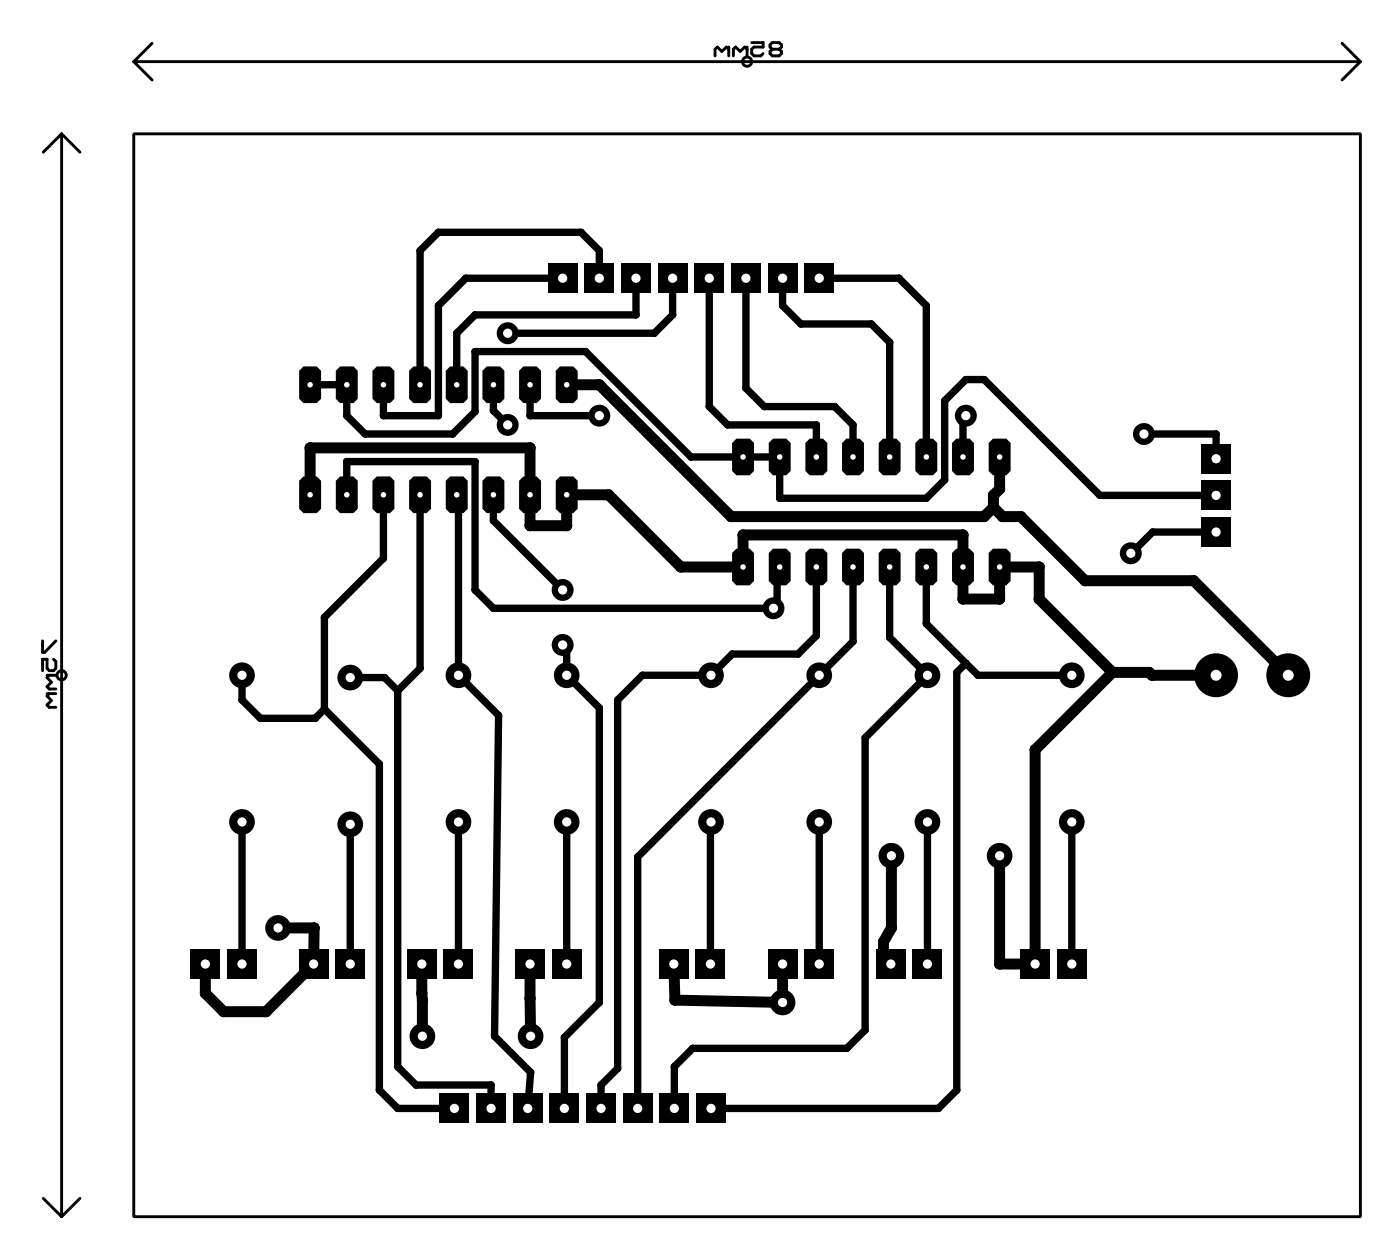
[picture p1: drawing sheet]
<svg xmlns="http://www.w3.org/2000/svg" width="97mm" height="87mm" viewBox="0 0 97 87" stroke-linecap="round" stroke-linejoin="round" font-family="sans-serif">
<g fill="#000">
<circle cx="29.1" cy="17.4" r=".25"/>
<circle cx="30.4" cy="16.1" r=".25"/>
<circle cx="32.3" cy="19.3" r=".25"/>
<circle cx="40.3" cy="16.1" r=".25"/>
<circle cx="41.5" cy="17.4" r=".25"/>
<circle cx="62.3" cy="19.3" r=".25"/>
<circle cx="21.5" cy="31" r=".38"/>
<circle cx="24" cy="32" r=".25"/>
<circle cx="24" cy="28.8" r=".25"/>
<circle cx="25.3" cy="30.1" r=".25"/>
<circle cx="26.6" cy="28.8" r=".25"/>
<circle cx="26.6" cy="38.7" r=".25"/>
<circle cx="30.4" cy="28.8" r=".25"/>
<circle cx="30.4" cy="21.2" r=".25"/>
<circle cx="31.4" cy="30.1" r=".25"/>
<circle cx="31.6" cy="34.5" r=".25"/>
<circle cx="31.6" cy="23.1" r=".25"/>
<circle cx="31.8" cy="34.6" r=".25"/>
<circle cx="32.9" cy="24.3" r=".25"/>
<circle cx="32.9" cy="28.5" r=".25"/>
<circle cx="32.9" cy="21.8" r=".25"/>
<circle cx="32.9" cy="32" r=".25"/>
<circle cx="34.2" cy="28.4" r=".25"/>
<circle cx="34.2" cy="36.1" r=".25"/>
<circle cx="36.7" cy="36.4" r=".38"/>
<circle cx="36.7" cy="31" r=".38"/>
<circle cx="36.7" cy="28.8" r=".25"/>
<circle cx="39.3" cy="36.4" r=".38"/>
<circle cx="40.6" cy="24.3" r=".25"/>
<circle cx="41.5" cy="26.6" r=".38"/>
<circle cx="42.2" cy="34.3" r=".38"/>
<circle cx="44.1" cy="21.8" r=".25"/>
<circle cx="45.3" cy="23.1" r=".25"/>
<circle cx="46.6" cy="21.8" r=".25"/>
<circle cx="47.2" cy="39.3" r=".38"/>
<circle cx="47.9" cy="31.6" r=".25"/>
<circle cx="49.1" cy="28.2" r=".25"/>
<circle cx="50.4" cy="29.4" r=".25"/>
<circle cx="50.7" cy="35.8" r=".38"/>
<circle cx="51.5" cy="37" r=".38"/>
<circle cx="51.5" cy="31.6" r=".25"/>
<circle cx="51.7" cy="26.9" r=".25"/>
<circle cx="53" cy="28.2" r=".25"/>
<circle cx="53.8" cy="39.3" r=".25"/>
<circle cx="54" cy="31.6" r=".25"/>
<circle cx="54" cy="34.5" r=".25"/>
<circle cx="54.2" cy="21.2" r=".25"/>
<circle cx="55.5" cy="22.4" r=".25"/>
<circle cx="56.6" cy="29.4" r=".25"/>
<circle cx="57.8" cy="28.2" r=".25"/>
<circle cx="59.1" cy="29.4" r=".25"/>
<circle cx="60.4" cy="22.4" r=".25"/>
<circle cx="61.6" cy="23.7" r=".25"/>
<circle cx="64.2" cy="34.5" r=".25"/>
<circle cx="64.2" cy="21.2" r=".25"/>
<circle cx="65.5" cy="33.2" r=".25"/>
<circle cx="65.5" cy="27.8" r=".25"/>
<circle cx="66.7" cy="37" r=".38"/>
<circle cx="66.7" cy="29" r=".25"/>
<circle cx="66.9" cy="26.3" r=".25"/>
<circle cx="68.2" cy="35.8" r=".38"/>
<circle cx="68.2" cy="26.3" r=".25"/>
<circle cx="68.8" cy="35.1" r=".38"/>
<circle cx="68.8" cy="34.3" r=".38"/>
<circle cx="69.3" cy="33.9" r=".38"/>
<circle cx="69.5" cy="35.8" r=".38"/>
<circle cx="70.7" cy="35.8" r=".38"/>
<circle cx="72" cy="39.3" r=".38"/>
<circle cx="76.2" cy="34.3" r=".25"/>
<circle cx="78.4" cy="38.4" r=".25"/>
<circle cx="79.9" cy="36.8" r=".25"/>
<circle cx="84.3" cy="30.1" r=".25"/>
<circle cx="16.8" cy="48.5" r=".25"/>
<circle cx="18" cy="49.7" r=".25"/>
<circle cx="21.8" cy="49.7" r=".25"/>
<circle cx="22.5" cy="49.1" r=".25"/>
<circle cx="22.5" cy="42.8" r=".25"/>
<circle cx="26.3" cy="52.9" r=".25"/>
<circle cx="26.6" cy="46.9" r=".25"/>
<circle cx="27.6" cy="47.8" r=".25"/>
<circle cx="29.1" cy="46.3" r=".25"/>
<circle cx="32.9" cy="40.9" r=".25"/>
<circle cx="34.2" cy="42.1" r=".25"/>
<circle cx="34.5" cy="49.5" r=".25"/>
<circle cx="39" cy="44.7" r=".76"/>
<circle cx="39.3" cy="44.9" r=".25"/>
<circle cx="41.5" cy="49" r=".25"/>
<circle cx="42.8" cy="48.5" r=".25"/>
<circle cx="44.2" cy="59.3" r=".25"/>
<circle cx="44.5" cy="46.8" r=".25"/>
<circle cx="49.2" cy="57" r=".25"/>
<circle cx="50.7" cy="45.3" r=".25"/>
<circle cx="53.8" cy="41.9" r=".25"/>
<circle cx="55.3" cy="45.3" r=".25"/>
<circle cx="56.6" cy="44" r=".25"/>
<circle cx="59.1" cy="44.4" r=".25"/>
<circle cx="59.9" cy="51.1" r=".25"/>
<circle cx="61.6" cy="44.1" r=".25"/>
<circle cx="64.2" cy="43.2" r=".25"/>
<circle cx="66.3" cy="46.6" r=".25"/>
<circle cx="66.7" cy="41.5" r=".38"/>
<circle cx="66.9" cy="45.9" r=".25"/>
<circle cx="67.8" cy="46.8" r=".25"/>
<circle cx="69.3" cy="41.5" r=".38"/>
<circle cx="71.7" cy="51.9" r=".38"/>
<circle cx="72" cy="41.5" r=".38"/>
<circle cx="75.2" cy="40.2" r=".38"/>
<circle cx="77.1" cy="46.6" r=".38"/>
<circle cx="79.6" cy="46.6" r=".38"/>
<circle cx="79.8" cy="46.8" r=".38"/>
<circle cx="82.7" cy="40.2" r=".38"/>
<circle cx="14.2" cy="68.8" r=".38"/>
<circle cx="15.5" cy="70.1" r=".38"/>
<circle cx="18.4" cy="70.1" r=".38"/>
<circle cx="21.8" cy="64.3" r=".38"/>
<circle cx="26.3" cy="75.5" r=".25"/>
<circle cx="27.6" cy="73.9" r=".25"/>
<circle cx="27.6" cy="76.8" r=".25"/>
<circle cx="28.8" cy="75.1" r=".25"/>
<circle cx="29.2" cy="68.8" r=".38"/>
<circle cx="29.3" cy="69.3" r=".38"/>
<circle cx="34" cy="75.1" r=".25"/>
<circle cx="34.3" cy="71.8" r=".25"/>
<circle cx="36.7" cy="69.1" r=".38"/>
<circle cx="36.8" cy="74.3" r=".25"/>
<circle cx="39.1" cy="71.8" r=".25"/>
<circle cx="41.5" cy="69.4" r=".25"/>
<circle cx="41.6" cy="75.1" r=".25"/>
<circle cx="42.8" cy="74" r=".25"/>
<circle cx="46.7" cy="73.9" r=".25"/>
<circle cx="46.8" cy="69.3" r=".38"/>
<circle cx="48" cy="72.6" r=".25"/>
<circle cx="58.7" cy="72.6" r=".25"/>
<circle cx="59.9" cy="71.3" r=".25"/>
<circle cx="61.2" cy="65.2" r=".38"/>
<circle cx="61.2" cy="66.8" r=".38"/>
<circle cx="61.8" cy="64.3" r=".38"/>
<circle cx="65" cy="76.8" r=".25"/>
<circle cx="66.3" cy="75.5" r=".25"/>
<circle cx="69.3" cy="66.8" r=".38"/>
</g>
<g fill="none" stroke="#000" stroke-width=".51">
<path d="M39 19.3h-6.7l-1.9 1.9v7.6h-3.8v-2.2M41.5 19.3v-1.9l-1.2-1.3h-9.9l-1.3 1.3v9.2M44.1 19.3v2.5h-11.2l-1.3 1.3v3.5M46.6 19.3v2.5l-1.3 1.3h-10.1M49.1 19.3v8.9l1.3 1.2h6.2v2.2M51.7 19.3v7.6l1.3 1.3h4.8l1.3 1.2v2.2M54.2 19.3v1.9l1.3 1.2h4.9l1.2 1.3v7.9M56.8 19.3h5.5l1.9 1.9v10.4M21.5 26.6h2.5v2.2l1.3 1.3h6.1l1.5-1.6v-4.2h7.7l7.3 7.3h6.1v2.9h10.2l1.3-1.3v-5.4l1.4-1.5h1.3l8 8h8.1M24 34.3v-2.3h8.9v8.9l1.3 1.2h19.4l.2-.2v-2.6h.2M26.6 34.3v4.4l-4.1 4.1v6.3M29.1 34.3v12l-1.5 1.5"/>
<path d="M31.6 34.3v.2l.2 .1v12.2l2.7 2.7-.2 22.3 2.5 2.5-.2 2.5M34.2 34.3v1.8l4.8 4.8M34.2 26.6v1.8l1 1M36.7 26.6v2.2h4.8M56.6 39.3v4.7l-1.3 1.3h-4.6l-1.4 1.5h-4.8l-1.7 1.7v25.5l-1.2 1.1v1.7M59.1 39.3v5.1l-14.9 14.9v17.5M61.6 39.3v4.8l2.7 2.7-4.4 4.3v20.2l-1.2 1.3h-10.7l-1.3 1.3v2.9M64.2 39.3v3.9l2.7 2.7M66.9 28.8l-.2 .2v2.6M79.3 30.1h5v1.7M84.3 36.8h-4.4l-1.5 1.5M16.8 46.8v1.7l1.2 1.2h3.8l.7-.6"/>
<path d="M16.8 56.9v9.9M22.5 49.1l3.8 3.8v22.6l1.3 1.3h3.9M24.3 46.9h2.3l1 .9M24.3 57.1v9.7M27.6 47.8v26.1l1.2 1.2h5.2v1.7M31.8 56.9v9.9M39 44.7l.3 .2v1.9l2.2 2.2v20.4l-2.4 2.4v5M39.3 56.9v9.9M49.3 56.9l-.1 9.9M56.8 56.9v9.9M64.3 56.9v9.9M66.9 45.9l-.6 .7v28.9l-1.3 1.3h-15.7"/>
<path d="M66.9 45.9l.9 .9h6.5M74.3 56.9v9.9"/>
</g>
<g fill="#000">
<circle cx="51.5" cy="31.6" r=".25"/>
<circle cx="54" cy="31.6" r=".25"/>
</g>
<path d="M21.5 34.3v-3.3h15.2v5.4h2.6v-2.1h2.9l5 5h4.3v-2.3h15.2v4.5h2.6v-2.2h2.7v2.2l5.1 5.1M39.3 26.6h2.2l9.2 9.2h17.5l.6-.7M68.8 35.1l.7 .7h1.2l4.5 4.4h7.5l6.6 6.6M69.3 31.6v2.3l-.5 .4v.8M61.8 59.3v5l-.6 .9v1.6h.5M77.1 46.6l-5.4 5.3v14.9h-2.4v-7.5M77.1 46.6h2.5l.2 .2h4.5M19.3 64.3h2.5l-.1 2.5-3.3 3.3h-2.9l-1.3-1.3v-2M29.2 66.8l.1 5M36.7 66.8l.1 5M46.7 66.8l.1 2.5 7.4 .1v-2.6" fill="none" stroke="#000" stroke-width=".76"/>
<circle cx="39" cy="44.7" r=".32" fill="#fff"/>
<circle cx="39" cy="40.9" r=".76" fill="#000"/>
<circle cx="39" cy="40.9" r=".32" fill="#fff"/>
<circle cx="35.2" cy="29.4" r=".76" fill="#000"/>
<circle cx="35.2" cy="29.4" r=".32" fill="#fff"/>
<circle cx="35.2" cy="23.1" r=".76" fill="#000"/>
<circle cx="35.2" cy="23.1" r=".32" fill="#fff"/>
<circle cx="78.4" cy="38.3" r=".76" fill="#000"/>
<circle cx="78.4" cy="38.3" r=".32" fill="#fff"/>
<circle cx="53.6" cy="42.1" r=".76" fill="#000"/>
<circle cx="53.6" cy="42.1" r=".32" fill="#fff"/>
<circle cx="41.5" cy="28.8" r=".76" fill="#000"/>
<circle cx="41.5" cy="28.8" r=".32" fill="#fff"/>
<circle cx="69.3" cy="59.3" r=".89" fill="#000"/>
<circle cx="69.3" cy="59.3" r=".32" fill="#fff"/>
<circle cx="66.9" cy="28.8" r=".76" fill="#000"/>
<circle cx="66.9" cy="28.8" r=".32" fill="#fff"/>
<circle cx="79.3" cy="30.1" r=".76" fill="#000"/>
<circle cx="79.3" cy="30.1" r=".32" fill="#fff"/>
<circle cx="36.8" cy="71.8" r=".89" fill="#000"/>
<circle cx="36.8" cy="71.8" r=".32" fill="#fff"/>
<circle cx="61.8" cy="59.3" r=".89" fill="#000"/>
<circle cx="61.8" cy="59.3" r=".32" fill="#fff"/>
<circle cx="54.2" cy="69.4" r=".89" fill="#000"/>
<circle cx="54.2" cy="69.4" r=".32" fill="#fff"/>
<circle cx="29.3" cy="71.8" r=".89" fill="#000"/>
<circle cx="29.3" cy="71.8" r=".32" fill="#fff"/>
<circle cx="19.3" cy="64.3" r=".89" fill="#000"/>
<circle cx="19.3" cy="64.3" r=".32" fill="#fff"/>
<path d="M55.8 18.3h2v2h-2z" fill="#000"/>
<circle cx="56.8" cy="19.3" r=".32" fill="#fff"/>
<path d="M53.2 18.3h2v2h-2z" fill="#000"/>
<circle cx="54.2" cy="19.3" r=".32" fill="#fff"/>
<path d="M50.7 18.3h2v2h-2z" fill="#000"/>
<circle cx="51.7" cy="19.3" r=".32" fill="#fff"/>
<path d="M48.1 18.3h2.1v2h-2.1z" fill="#000"/>
<circle cx="49.1" cy="19.3" r=".32" fill="#fff"/>
<path d="M45.6 18.3h2v2h-2z" fill="#000"/>
<circle cx="46.6" cy="19.3" r=".32" fill="#fff"/>
<path d="M43.1 18.3h2v2h-2z" fill="#000"/>
<circle cx="44.1" cy="19.3" r=".32" fill="#fff"/>
<path d="M40.5 18.3h2v2h-2z" fill="#000"/>
<circle cx="41.5" cy="19.3" r=".32" fill="#fff"/>
<path d="M38 18.3h2v2h-2z" fill="#000"/>
<circle cx="39" cy="19.3" r=".32" fill="#fff"/>
<path d="M83.3 35.8h2v2.1h-2z" fill="#000"/>
<circle cx="84.3" cy="36.8" r=".32" fill="#fff"/>
<path d="M83.3 33.3h2v2h-2z" fill="#000"/>
<circle cx="84.3" cy="34.3" r=".32" fill="#fff"/>
<path d="M83.3 30.8h2v2h-2z" fill="#000"/>
<circle cx="84.3" cy="31.8" r=".32" fill="#fff"/>
<path d="M68.8 38h.9l.3 .3v1.9l-.3 .3h-.9l-.3-.3v-1.9z" fill-rule="evenodd" fill="#000"/>
<circle cx="69.3" cy="39.3" r=".19" fill="#fff"/>
<path d="M66.3 38h.9l.3 .3v1.9l-.3 .3h-.9l-.3-.3v-1.9z" fill-rule="evenodd" fill="#000"/>
<circle cx="66.7" cy="39.3" r=".19" fill="#fff"/>
<path d="M63.7 38h.9l.3 .3v1.9l-.3 .3h-.9l-.3-.3v-1.9z" fill-rule="evenodd" fill="#000"/>
<circle cx="64.2" cy="39.3" r=".19" fill="#fff"/>
<path d="M61.2 38h.9l.3 .3v1.9l-.3 .3h-.9l-.3-.3v-1.9z" fill-rule="evenodd" fill="#000"/>
<circle cx="61.6" cy="39.3" r=".19" fill="#fff"/>
<path d="M58.6 38h1l.3 .3v1.9l-.3 .3h-1l-.3-.3v-1.9z" fill-rule="evenodd" fill="#000"/>
<circle cx="59.1" cy="39.3" r=".19" fill="#fff"/>
<path d="M56.1 38h.9l.3 .3v1.9l-.3 .3h-.9l-.3-.3v-1.9z" fill-rule="evenodd" fill="#000"/>
<circle cx="56.6" cy="39.3" r=".19" fill="#fff"/>
<path d="M53.6 38h.9l.3 .3v1.9l-.3 .3h-.9l-.3-.3v-1.9z" fill-rule="evenodd" fill="#000"/>
<circle cx="54" cy="39.3" r=".19" fill="#fff"/>
<path d="M51 38h.9l.3 .3v1.9l-.3 .3h-.9l-.3-.3v-1.9z" fill-rule="evenodd" fill="#000"/>
<circle cx="51.5" cy="39.3" r=".19" fill="#fff"/>
<path d="M51 30.4h.9l.3 .3v1.9l-.3 .3h-.9l-.3-.3v-1.9z" fill-rule="evenodd" fill="#000"/>
<circle cx="51.5" cy="31.6" r=".19" fill="#fff"/>
<path d="M53.6 30.4h.9l.3 .3v1.9l-.3 .3h-.9l-.3-.3v-1.9z" fill-rule="evenodd" fill="#000"/>
<circle cx="54" cy="31.6" r=".19" fill="#fff"/>
<path d="M56.1 30.4h.9l.3 .3v1.9l-.3 .3h-.9l-.3-.3v-1.9z" fill-rule="evenodd" fill="#000"/>
<circle cx="56.6" cy="31.6" r=".19" fill="#fff"/>
<path d="M58.6 30.4h1l.3 .3v1.9l-.3 .3h-1l-.3-.3v-1.9z" fill-rule="evenodd" fill="#000"/>
<circle cx="59.1" cy="31.6" r=".19" fill="#fff"/>
<path d="M61.2 30.4h.9l.3 .3v1.9l-.3 .3h-.9l-.3-.3v-1.9z" fill-rule="evenodd" fill="#000"/>
<circle cx="61.6" cy="31.6" r=".19" fill="#fff"/>
<path d="M63.7 30.4h.9l.3 .3v1.9l-.3 .3h-.9l-.3-.3v-1.9z" fill-rule="evenodd" fill="#000"/>
<circle cx="64.2" cy="31.6" r=".19" fill="#fff"/>
<path d="M66.3 30.4h.9l.3 .3v1.9l-.3 .3h-.9l-.3-.3v-1.9z" fill-rule="evenodd" fill="#000"/>
<circle cx="66.7" cy="31.6" r=".19" fill="#fff"/>
<path d="M68.8 30.4h.9l.3 .3v1.9l-.3 .3h-.9l-.3-.3v-1.9z" fill-rule="evenodd" fill="#000"/>
<circle cx="69.3" cy="31.6" r=".19" fill="#fff"/>
<path d="M38.8 33h.9l.3 .3v1.9l-.3 .3h-.9l-.3-.3v-1.9z" fill-rule="evenodd" fill="#000"/>
<circle cx="39.3" cy="34.3" r=".19" fill="#fff"/>
<path d="M36.3 33h.9l.3 .3v1.9l-.3 .3h-.9l-.3-.3v-1.9z" fill-rule="evenodd" fill="#000"/>
<circle cx="36.7" cy="34.3" r=".19" fill="#fff"/>
<path d="M33.7 33h.9l.3 .3v1.9l-.3 .3h-.9l-.3-.3v-1.9z" fill-rule="evenodd" fill="#000"/>
<circle cx="34.2" cy="34.3" r=".19" fill="#fff"/>
<path d="M31.2 33h.9l.3 .3v1.9l-.3 .3h-.9l-.3-.3v-1.9z" fill-rule="evenodd" fill="#000"/>
<circle cx="31.6" cy="34.3" r=".19" fill="#fff"/>
<path d="M28.6 33h1l.3 .3v1.9l-.3 .3h-1l-.3-.3v-1.9z" fill-rule="evenodd" fill="#000"/>
<circle cx="29.1" cy="34.3" r=".19" fill="#fff"/>
<path d="M26.1 33h.9l.3 .3v1.9l-.3 .3h-.9l-.3-.3v-1.9z" fill-rule="evenodd" fill="#000"/>
<circle cx="26.6" cy="34.3" r=".19" fill="#fff"/>
<path d="M23.6 33h.9l.3 .3v1.9l-.3 .3h-.9l-.3-.3v-1.9z" fill-rule="evenodd" fill="#000"/>
<circle cx="24" cy="34.3" r=".19" fill="#fff"/>
<path d="M21 33h.9l.3 .3v1.9l-.3 .3h-.9l-.3-.3v-1.9z" fill-rule="evenodd" fill="#000"/>
<circle cx="21.5" cy="34.3" r=".19" fill="#fff"/>
<path d="M21 25.4h.9l.3 .3v1.9l-.3 .3h-.9l-.3-.3v-1.9z" fill-rule="evenodd" fill="#000"/>
<circle cx="21.5" cy="26.6" r=".19" fill="#fff"/>
<path d="M23.6 25.4h.9l.3 .3v1.9l-.3 .3h-.9l-.3-.3v-1.9z" fill-rule="evenodd" fill="#000"/>
<circle cx="24" cy="26.6" r=".19" fill="#fff"/>
<path d="M26.1 25.4h.9l.3 .3v1.9l-.3 .3h-.9l-.3-.3v-1.9z" fill-rule="evenodd" fill="#000"/>
<circle cx="26.6" cy="26.6" r=".19" fill="#fff"/>
<path d="M28.6 25.4h1l.3 .3v1.9l-.3 .3h-1l-.3-.3v-1.9z" fill-rule="evenodd" fill="#000"/>
<circle cx="29.1" cy="26.6" r=".19" fill="#fff"/>
<path d="M31.2 25.4h.9l.3 .3v1.9l-.3 .3h-.9l-.3-.3v-1.9z" fill-rule="evenodd" fill="#000"/>
<circle cx="31.6" cy="26.6" r=".19" fill="#fff"/>
<path d="M33.7 25.4h.9l.3 .3v1.9l-.3 .3h-.9l-.3-.3v-1.9z" fill-rule="evenodd" fill="#000"/>
<circle cx="34.2" cy="26.6" r=".19" fill="#fff"/>
<path d="M36.3 25.4h.9l.3 .3v1.9l-.3 .3h-.9l-.3-.3v-1.9z" fill-rule="evenodd" fill="#000"/>
<circle cx="36.7" cy="26.6" r=".19" fill="#fff"/>
<path d="M38.8 25.4h.9l.3 .3v1.9l-.3 .3h-.9l-.3-.3v-1.9z" fill-rule="evenodd" fill="#000"/>
<circle cx="39.3" cy="26.6" r=".19" fill="#fff"/>
<circle cx="49.3" cy="46.8" r=".89" fill="#000"/>
<circle cx="49.3" cy="46.8" r=".32" fill="#fff"/>
<circle cx="49.3" cy="56.9" r=".89" fill="#000"/>
<circle cx="49.3" cy="56.9" r=".32" fill="#fff"/>
<circle cx="64.3" cy="46.8" r=".89" fill="#000"/>
<circle cx="64.3" cy="46.8" r=".32" fill="#fff"/>
<circle cx="64.3" cy="56.9" r=".89" fill="#000"/>
<circle cx="64.3" cy="56.9" r=".32" fill="#fff"/>
<circle cx="74.3" cy="46.8" r=".89" fill="#000"/>
<circle cx="74.3" cy="46.8" r=".32" fill="#fff"/>
<circle cx="74.3" cy="56.9" r=".89" fill="#000"/>
<circle cx="74.3" cy="56.9" r=".32" fill="#fff"/>
<circle cx="16.8" cy="46.8" r=".89" fill="#000"/>
<circle cx="16.8" cy="46.8" r=".32" fill="#fff"/>
<circle cx="16.8" cy="56.9" r=".89" fill="#000"/>
<circle cx="16.8" cy="56.9" r=".32" fill="#fff"/>
<circle cx="24.3" cy="46.9" r=".89" fill="#000"/>
<circle cx="24.3" cy="46.9" r=".32" fill="#fff"/>
<circle cx="24.3" cy="57.1" r=".89" fill="#000"/>
<circle cx="24.3" cy="57.1" r=".32" fill="#fff"/>
<circle cx="31.8" cy="46.8" r=".89" fill="#000"/>
<circle cx="31.8" cy="46.8" r=".32" fill="#fff"/>
<circle cx="31.8" cy="56.9" r=".89" fill="#000"/>
<circle cx="31.8" cy="56.9" r=".32" fill="#fff"/>
<circle cx="39.3" cy="46.8" r=".89" fill="#000"/>
<circle cx="39.3" cy="46.8" r=".32" fill="#fff"/>
<circle cx="39.3" cy="56.9" r=".89" fill="#000"/>
<circle cx="39.3" cy="56.9" r=".32" fill="#fff"/>
<circle cx="56.8" cy="46.8" r=".89" fill="#000"/>
<circle cx="56.8" cy="46.8" r=".32" fill="#fff"/>
<circle cx="56.8" cy="56.9" r=".89" fill="#000"/>
<circle cx="56.8" cy="56.9" r=".32" fill="#fff"/>
<path d="M48.2 65.8h2v2h-2z" fill="#000"/>
<circle cx="49.2" cy="66.8" r=".32" fill="#fff"/>
<path d="M45.7 65.8h2v2h-2z" fill="#000"/>
<circle cx="46.7" cy="66.8" r=".32" fill="#fff"/>
<path d="M55.8 65.8h2v2h-2z" fill="#000"/>
<circle cx="56.8" cy="66.8" r=".32" fill="#fff"/>
<path d="M53.2 65.8h2v2h-2z" fill="#000"/>
<circle cx="54.2" cy="66.8" r=".32" fill="#fff"/>
<path d="M63.3 65.8h2v2h-2z" fill="#000"/>
<circle cx="64.3" cy="66.8" r=".32" fill="#fff"/>
<path d="M60.7 65.8h2v2h-2z" fill="#000"/>
<circle cx="61.7" cy="66.8" r=".32" fill="#fff"/>
<path d="M73.3 65.8h2v2h-2z" fill="#000"/>
<circle cx="74.3" cy="66.8" r=".32" fill="#fff"/>
<path d="M70.7 65.8h2v2h-2z" fill="#000"/>
<circle cx="71.7" cy="66.8" r=".32" fill="#fff"/>
<path d="M15.8 65.8h2v2h-2z" fill="#000"/>
<circle cx="16.8" cy="66.8" r=".32" fill="#fff"/>
<path d="M13.2 65.8h2v2h-2z" fill="#000"/>
<circle cx="14.2" cy="66.8" r=".32" fill="#fff"/>
<path d="M30.8 65.8h2v2h-2z" fill="#000"/>
<circle cx="31.8" cy="66.8" r=".32" fill="#fff"/>
<path d="M28.2 65.8h2v2h-2z" fill="#000"/>
<circle cx="29.2" cy="66.8" r=".32" fill="#fff"/>
<path d="M38.3 65.8h2v2h-2z" fill="#000"/>
<circle cx="39.3" cy="66.8" r=".32" fill="#fff"/>
<path d="M35.7 65.8h2v2h-2z" fill="#000"/>
<circle cx="36.7" cy="66.8" r=".32" fill="#fff"/>
<path d="M23.3 65.8h2v2h-2z" fill="#000"/>
<circle cx="24.3" cy="66.8" r=".32" fill="#fff"/>
<path d="M20.7 65.8h2v2h-2z" fill="#000"/>
<circle cx="21.7" cy="66.8" r=".32" fill="#fff"/>
<path d="M48.3 75.8h2v2h-2z" fill="#000"/>
<circle cx="49.3" cy="76.8" r=".32" fill="#fff"/>
<path d="M45.7 75.8h2v2h-2z" fill="#000"/>
<circle cx="46.7" cy="76.8" r=".32" fill="#fff"/>
<path d="M43.2 75.8h2v2h-2z" fill="#000"/>
<circle cx="44.2" cy="76.8" r=".32" fill="#fff"/>
<path d="M40.6 75.8h2.1v2h-2.1z" fill="#000"/>
<circle cx="41.6" cy="76.8" r=".32" fill="#fff"/>
<path d="M38.1 75.8h2v2h-2z" fill="#000"/>
<circle cx="39.1" cy="76.8" r=".32" fill="#fff"/>
<path d="M35.6 75.8h2v2h-2z" fill="#000"/>
<circle cx="36.6" cy="76.8" r=".32" fill="#fff"/>
<path d="M33 75.8h2v2h-2z" fill="#000"/>
<circle cx="34" cy="76.8" r=".32" fill="#fff"/>
<path d="M30.5 75.8h2v2h-2z" fill="#000"/>
<circle cx="31.5" cy="76.8" r=".32" fill="#fff"/>
<circle cx="89.3" cy="46.8" r="1.52" fill="#000"/>
<circle cx="89.3" cy="46.8" r=".38" fill="#fff"/>
<circle cx="84.3" cy="46.8" r="1.52" fill="#000"/>
<circle cx="84.3" cy="46.8" r=".38" fill="#fff"/>
<g fill="none" stroke="#000" stroke-width=".2">
<path d="M4.3 9.3l-1.3 1.2M4.3 9.3v75M4.3 9.3l1.2 1.2M9.3 9.3h85v75h-85zM9.3 4.3h85M9.3 4.3l1.2 1.2M10.5 3l-1.2 1.3M50.5 3.3v.6M50.5 3.4l-.2-.1-.3 .3-.3-.3-.2 .1v.5M51.8 3.3v.6M51.8 3.4l-.2-.1-.3 .3-.3-.3-.2 .1v.5M52.1 2.9h.8v.4h-.7l-.1 .1v.3l.1 .2h.5l.2-.2"/>
<path d="M53.5 3.4l-.1-.1v-.2l.1-.2h.5l.1 .2v.2l-.1 .1M53.5 3.4l-.1 .2v.1l.1 .2h.5l.1-.2v-.1l-.1-.2M53.5 3.4h.5M93 3l1.3 1.3M94.3 4.3l-1.3 1.2M2.9 44.4v.8h.2l.8-.8M3.3 46.8h.6M3.3 48h.6M3.4 46.8l-.1 .1 .3 .3-.3 .4 .1 .1h.5M3.4 48l-.1 .2 .3 .3-.3 .3 .1 .2h.5M3.7 45.7l.2 .1v.5l-.2 .1h-.3l-.1-.1v-.6h-.4v.7M3 83l1.3 1.3"/>
<path d="M5.5 83l-1.2 1.3"/>
<circle cx="51.8" cy="4.3" r=".32"/>
<circle cx="4.3" cy="46.8" r=".32"/>
</g>
</svg>
